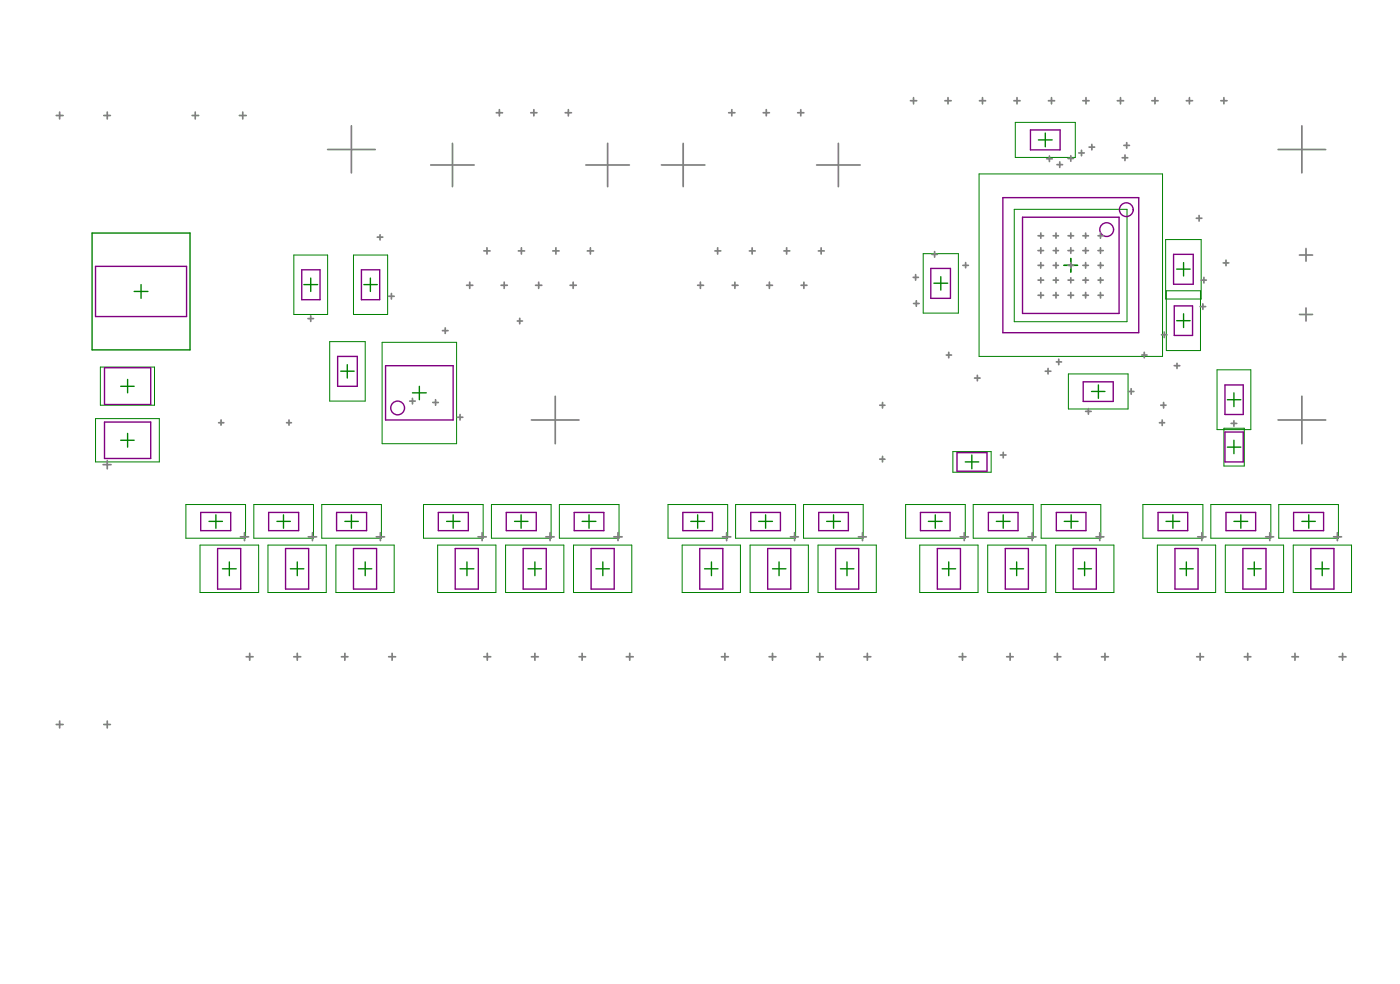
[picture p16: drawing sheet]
<svg xmlns="http://www.w3.org/2000/svg" width="288mm" height="202mm" viewBox="0 0 288 202" stroke-linecap="round" stroke-linejoin="round" font-family="sans-serif">
<g fill="none" stroke="#008000" stroke-width=".28">
<path d="M213.5 28.7h2.8M214.9 27.3v2.9M18.9 47.9h20.2v24h-20.2zM27.6 59.9h2.8M29 58.5v2.8M62.5 58.5h2.8M63.9 57.1v2.8M74.8 58.5h2.8M76.2 57.1v2.8M192 58.2h2.9M193.4 56.8v2.8M218.8 54.5h2.8"/>
<path d="M220.2 53.1v2.8M241.9 55.3h2.8M243.4 53.9v2.8M24.8 79.4h2.8M26.2 77.9v2.8M70.1 76.3h2.7M71.4 74.9v2.8M86.2 79.4v2.7M225.9 79.1v2.7M241.9 65.9h2.8M243.4 64.5v2.8M24.8 90.4h2.8"/>
<path d="M26.2 89v2.9M84.8 80.7h2.8M198.5 94.9h2.7M199.8 93.5v2.8M224.4 80.4h2.8M252.4 82.1h2.7M252.4 91.9h2.7M253.7 80.7v2.8M253.7 90.4v2.8M43 107.1h2.7M44.4 105.8v2.7M45.7 116.8h2.9"/>
<path d="M47.2 115.4v2.9M56.9 107.1h2.8M58.3 105.8v2.7M59.7 116.8h2.8M61.1 115.4v2.9M70.9 107.1h2.8M72.3 105.8v2.7M73.7 116.8h2.7M75.1 115.4v2.9M91.8 107.1h2.8M93.2 105.8v2.7M94.6 116.8h2.8"/>
<path d="M96 115.4v2.9M105.8 107.1h2.8M107.1 105.8v2.7M108.6 116.8h2.7M110 115.4v2.9M119.7 107.1h2.8M121.1 105.8v2.7M122.5 116.8h2.8M124 115.4v2.9M142 107.1h2.9M143.5 105.8v2.7M144.9 116.8h2.7"/>
<path d="M146.3 115.4v2.9M156 107.1h2.8M157.4 105.8v2.7M158.8 116.8h2.8M160.2 115.4v2.9M170 107.1h2.8M171.4 105.8v2.7M172.8 116.8h2.8M174.2 115.4v2.9M190.9 107.1h2.8M192.3 105.8v2.7M193.7 116.8h2.8"/>
<path d="M195.1 115.4v2.9M204.9 107.1h2.8M206.3 105.8v2.7M207.7 116.8h2.8M209 115.4v2.9M218.8 107.1h2.9M220.2 105.8v2.7M221.7 116.8h2.7M223 115.4v2.9M239.8 107.1h2.8M241.2 105.8v2.7M242.6 116.8h2.8"/>
<path d="M243.9 115.4v2.9M253.7 107.1h2.9M255.1 105.8v2.7M256.6 116.8h2.7M257.9 115.4v2.9M267.7 107.1h2.8M269.1 105.8v2.7M270.5 116.8h2.8M271.9 115.4v2.9"/>
</g>
<g fill="none" stroke="#008000" stroke-width=".21">
<path d="M201.3 35.7h37.7v37.5h-37.7zM208.8 25.1h12.3v7.2h-12.3zM60.4 52.4h7v12.2h-7zM72.7 52.4h7v12.2h-7zM189.8 52.1h7.3v12.2h-7.3zM208.5 43h23.2v23.1h-23.2zM239.7 49.2h7.3v12.2h-7.3zM239.8 59.7h7v12.3h-7zM20.6 75.4h11.2v7.8h-11.2zM67.8 70.2h7.3v12.2h-7.3zM78.6 70.3h15.3v20.8h-15.3zM219.7 76.8h12.2v7.2h-12.2z"/>
<path d="M250.2 76h7v12.3h-7zM19.6 86h13.2v8.9h-13.2zM195.9 92.8h7.9v4.2h-7.9zM251.7 88h4.1v7.7h-4.1zM38.2 103.6h12.3v7h-12.3zM41.1 112h12.1v9.7h-12.1zM52.2 103.6h12.3v7h-12.3zM55.1 112h12v9.7h-12zM66.2 103.6h12.2v7h-12.2zM69.1 112h12v9.7h-12zM87.1 103.6h12.2v7h-12.2zM90 112h12v9.7h-12z"/>
<path d="M101 103.6h12.3v7h-12.3zM104 112h11.9v9.7h-11.9zM115 103.6h12.3v7h-12.3zM117.9 112h12v9.7h-12zM137.4 103.6h12.2v7h-12.2zM140.3 112h11.9v9.7h-11.9zM151.3 103.6h12.3v7h-12.3zM154.2 112h12v9.7h-12zM165.2 103.6h12.3v7h-12.3zM168.2 112h12v9.7h-12zM186.2 103.6h12.3v7h-12.3zM189.1 112h12v9.7h-12z"/>
<path d="M200.1 103.6h12.3v7h-12.3zM203.1 112h12v9.7h-12zM214.1 103.6h12.2v7h-12.2zM217.1 112h11.9v9.7h-11.9zM235 103.6h12.3v7h-12.3zM238 112h12v9.7h-12zM249 103.6h12.3v7h-12.3zM251.9 112h12v9.7h-12zM262.9 103.6h12.3v7h-12.3zM265.9 112h12v9.7h-12z"/>
</g>
<g fill="none" stroke="#800080" stroke-width=".28">
<path d="M211.9 26.7h6.1v4.1h-6.1zM19.6 54.7h18.8v10.3h-18.8zM62 55.4h3.8v6.2h-3.8zM74.3 55.4h3.8v6.2h-3.8zM191.4 55.1h4v6.2h-4zM206.2 40.6h27.9v27.7h-27.9zM210.3 44.6h19.8v19.8h-19.8zM241.3 52.3h4.1v6.1h-4.1zM21.5 75.5h9.5v7.6h-9.5zM69.4 73.2h4.1v6.2h-4.1zM79.3 75.1h13.9v11.2h-13.9zM222.7 78.4h6.2v4.1h-6.2z"/>
<path d="M241.5 62.8h3.7v6.1h-3.7zM251.9 79.1h3.7v6h-3.7zM21.5 86.7h9.5v7.5h-9.5zM196.8 93h6.1v3.8h-6.1zM251.9 88.7h3.7v6.2h-3.7zM41.3 105.3h6.1v3.7h-6.1zM44.7 112.7h4.8v8.3h-4.8zM55.2 105.3h6.2v3.7h-6.2zM58.7 112.7h4.8v8.3h-4.8zM69.2 105.3h6.2v3.7h-6.2zM72.7 112.7h4.7v8.3h-4.7zM90.1 105.3h6.2v3.7h-6.2z"/>
<path d="M93.6 112.7h4.8v8.3h-4.8zM104.1 105.3h6.2v3.7h-6.2zM107.6 112.7h4.7v8.3h-4.7zM118.1 105.3h6.1v3.7h-6.1zM121.5 112.7h4.8v8.3h-4.8zM140.4 105.3h6.1v3.7h-6.1zM143.9 112.7h4.7v8.3h-4.7zM154.4 105.3h6.1v3.7h-6.1zM157.8 112.7h4.8v8.3h-4.8zM168.3 105.3h6.1v3.7h-6.1zM171.8 112.7h4.8v8.3h-4.8zM189.3 105.3h6.1v3.7h-6.1z"/>
<path d="M192.7 112.7h4.8v8.3h-4.8zM203.2 105.3h6.1v3.7h-6.1zM206.7 112.7h4.8v8.3h-4.8zM217.2 105.3h6.1v3.7h-6.1zM220.7 112.7h4.7v8.3h-4.7zM238.1 105.3h6.1v3.7h-6.1zM241.6 112.7h4.7v8.3h-4.7zM252.1 105.3h6.1v3.7h-6.1zM255.6 112.7h4.7v8.3h-4.7zM266 105.3h6.2v3.7h-6.2zM269.5 112.7h4.8v8.3h-4.8z"/>
<circle cx="227.6" cy="47.2" r="1.42"/>
<circle cx="231.6" cy="43.1" r="1.42"/>
<circle cx="81.8" cy="83.8" r="1.42"/>
</g>
<g fill="none" stroke="#808080" stroke-width=".35">
<path d="M11.6 23.7h1.4M12.3 23v1.4M21.3 23.7h1.4M22.1 23v1.4M39.5 23.7h1.3M40.1 23v1.4M49.2 23.7h1.4M49.9 23v1.4M67.4 30.7h9.8M72.3 25.8v9.7M88.6 33.9h8.9M93 29.4v8.9"/>
<path d="M102 23.2h1.3M102.7 22.5v1.3M109.1 23.2h1.3M109.8 22.5v1.3M116.2 23.2h1.3M116.9 22.5v1.3M120.5 33.9h8.9M124.9 29.4v8.9M136 33.9h8.9M140.5 29.4v8.9M149.8 23.2h1.3M150.5 22.5v1.3"/>
<path d="M156.9 23.2h1.3M157.6 22.5v1.3M164 23.2h1.3M164.7 22.5v1.3M167.9 33.9h9M172.4 29.4v8.9M187.2 20.7h1.3M187.8 20.1v1.2M194.3 20.7h1.3M194.9 20.1v1.2M201.4 20.7h1.3M202 20.1v1.2"/>
<path d="M208.5 20.7h1.3M209.1 20.1v1.2M215.2 32.6h1.1M215.6 20.7h1.2M215.8 32.1v1.1M216.2 20.1v1.2M217.3 33.8h1.2M217.9 33.3v1.1M219.6 32.6h1.1M220.2 32v1.1M221.8 31.4h1.1M222.4 30.9v1.1"/>
<path d="M222.7 20.7h1.2M223.3 20.1v1.2M223.9 30.2h1.2M224.5 29.7v1.1M229.8 20.7h1.2M230.4 20.1v1.2M230.7 32.4h1.2M231.1 29.9h1.1M231.3 31.8v1.2M231.7 29.3v1.1M236.8 20.7h1.3M237.5 20.1v1.2"/>
<path d="M243.9 20.7h1.3M244.6 20.1v1.2M251 20.7h1.3M251.7 20.1v1.2M262.8 30.7h9.8M267.7 25.8v9.7M77.6 48.7h1.1M78.1 48.2v1.1M95.9 58.6h1.3M96.6 58v1.2M99.5 51.5h1.3M100.1 50.9v1.3"/>
<path d="M103 58.6h1.3M103.7 58v1.2M106.6 51.5h1.3M107.2 50.9v1.3M110.1 58.6h1.3M110.8 58v1.2M113.7 51.5h1.2M114.3 50.9v1.3M117.2 58.6h1.3M117.9 58v1.2M120.8 51.5h1.2M121.4 50.9v1.3"/>
<path d="M143.5 58.6h1.2M144 58v1.2M147 51.5h1.2M147.6 50.9v1.3M150.5 58.6h1.2M151.1 58v1.2M154.1 51.5h1.2M154.7 50.9v1.3M157.6 58.6h1.2M158.2 58v1.2M161.2 51.5h1.2M161.7 50.9v1.3"/>
<path d="M164.7 58.6h1.2M165.3 58v1.2M168.3 51.5h1.2M168.8 50.9v1.3M187.8 57h1M188.3 56.4v1.1M191.6 52.3h1.1M192.2 51.7v1.1M198 54.5h1.1M198.6 53.9v1.1M213.4 51.5h1.2M213.4 54.5h1.2"/>
<path d="M213.4 57.5h1.2M213.4 48.4h1.2M214 47.9v1M214 50.9v1.1M214 53.9v1.2M214 57.1v1M216.6 51.5h1M216.6 54.5h1M216.6 57.5h1M216.6 48.4h1M217.1 47.9v1M217.1 50.9v1.1"/>
<path d="M217.1 53.9v1.2M217.1 57.1v1M219.6 51.5h1.1M219.6 54.5h1.1M219.6 57.5h1.1M219.6 48.4h1.1M220.2 47.9v1M220.2 50.9v1.1M220.2 53.9v1.2M220.2 57.1v1M222.7 51.5h1.1M222.7 54.5h1.1"/>
<path d="M222.7 57.5h1.1M222.7 48.4h1.1M223.2 47.9v1M223.2 50.9v1.1M223.2 53.9v1.2M223.2 57.1v1M225.8 51.5h1M225.8 54.5h1M225.8 57.5h1M225.8 48.4h1M226.3 47.9v1M226.3 50.9v1.1"/>
<path d="M226.3 53.9v1.2M226.3 57.1v1M246 44.8h1.1M246.6 44.3v1.1M247 57.5h1M247.6 57v1.1M251.5 54h1.2M252.1 53.5v1.1M267.2 52.4h2.7M268.5 51.1v2.6M63.3 65.5h1.2M63.9 64.9v1.1"/>
<path d="M79.9 60.9h1.2M80.5 60.3v1.1M91 67.9h1.1M91.5 67.4v1.1M106.4 65.9h1M106.9 65.4v1.1M187.8 62.3h1.2M188.4 61.8v1.1M194.6 72.9h1M195.1 72.4v1.1M200.4 77.7h1.1M201 77.1v1.1"/>
<path d="M213.4 60.7h1.2M214 60.1v1.1M214.9 76.3h1.2M215.5 75.7v1.1M216.6 60.7h1M217.1 60.1v1.1M217.2 74.3h1.1M217.7 73.8v1.1M219.6 60.7h1.1M220.2 60.1v1.1M222.7 60.7h1.1M223.2 60.1v1.1"/>
<path d="M225.8 60.7h1M226.3 60.1v1.1M232.6 79.9v1.1M234.8 72.9h1M235.3 72.4v1.1M238.8 68.8h1.2M239.4 68.2v1.1M241.5 75.1h1.1M242 74.6v1.1M246.8 63h1.1M247.3 62.4v1.1M267.2 64.6h2.7"/>
<path d="M268.5 63.3v2.6M21.2 95.5h1.6M22.1 94.6v1.7M45 86.8h1M45.5 86.3v1M58.9 86.8h1M59.4 86.3v1M84.2 82.4h1.2M84.8 81.8v1.2M89 82.7h1.1M89.6 82.1v1.1M94 85.7h1.2"/>
<path d="M94.6 85.1v1.2M109.3 86.3h9.8M114.2 81.4v9.7M180.9 83.2h1.1M180.9 94.3h1.1M181.5 82.7v1.1M181.5 93.8v1.1M205.7 93.5h1.1M206.3 92.9v1.1M223.2 84.5h1.2M223.8 83.9v1.2M232 80.4h1.2"/>
<path d="M238.4 86.8h1.1M238.7 83.2h1.1M239 86.3v1.1M239.3 82.7v1.1M253.2 87h1.1M253.7 86.4v1.1M262.8 86.3h9.8M267.7 81.4v9.7M49.4 110.3h1.7M50.3 109.4v1.7M63.4 110.3h1.7M64.2 109.4v1.7"/>
<path d="M77.4 110.3h1.7M78.2 109.4v1.7M98.3 110.3h1.7M99.1 109.4v1.7M112.3 110.3h1.7M113.1 109.4v1.7M126.2 110.3h1.7M127.1 109.4v1.7M148.6 110.3h1.7M149.4 109.4v1.7M162.5 110.3h1.7M163.4 109.4v1.7"/>
<path d="M176.5 110.3h1.6M177.3 109.4v1.7M197.4 110.3h1.7M198.3 109.4v1.7M211.4 110.3h1.6M212.2 109.4v1.7M225.4 110.3h1.6M226.1 109.4v1.7M246.3 110.3h1.7M247.1 109.4v1.7M260.2 110.3h1.7M261.1 109.4v1.7"/>
<path d="M274.2 110.3h1.6M275 109.4v1.7M50.6 134.9h1.4M51.3 134.2v1.4M60.4 134.9h1.4M61.1 134.2v1.4M70.2 134.9h1.3M70.9 134.2v1.4M79.9 134.9h1.4M80.6 134.2v1.4M99.5 134.9h1.4M100.2 134.2v1.4"/>
<path d="M109.3 134.9h1.4M110 134.2v1.4M119.1 134.9h1.3M119.7 134.2v1.4M128.8 134.9h1.4M129.5 134.2v1.4M148.3 134.9h1.5M149.1 134.2v1.4M158.1 134.9h1.4M158.8 134.2v1.4M167.9 134.9h1.4M168.6 134.2v1.4"/>
<path d="M177.6 134.9h1.5M178.3 134.2v1.4M197.2 134.9h1.4M197.9 134.2v1.4M207 134.9h1.3M207.7 134.2v1.4M216.8 134.9h1.3M217.4 134.2v1.4M226.5 134.9h1.4M227.2 134.2v1.4M246.1 134.9h1.4M246.8 134.2v1.4"/>
<path d="M255.8 134.9h1.4M256.6 134.2v1.4M265.6 134.9h1.4M266.3 134.2v1.4M275.3 134.9h1.5M276.1 134.2v1.4M11.6 148.8h1.4M12.3 148.1v1.4M21.3 148.8h1.4M22.1 148.1v1.4"/>
</g>
</svg>
